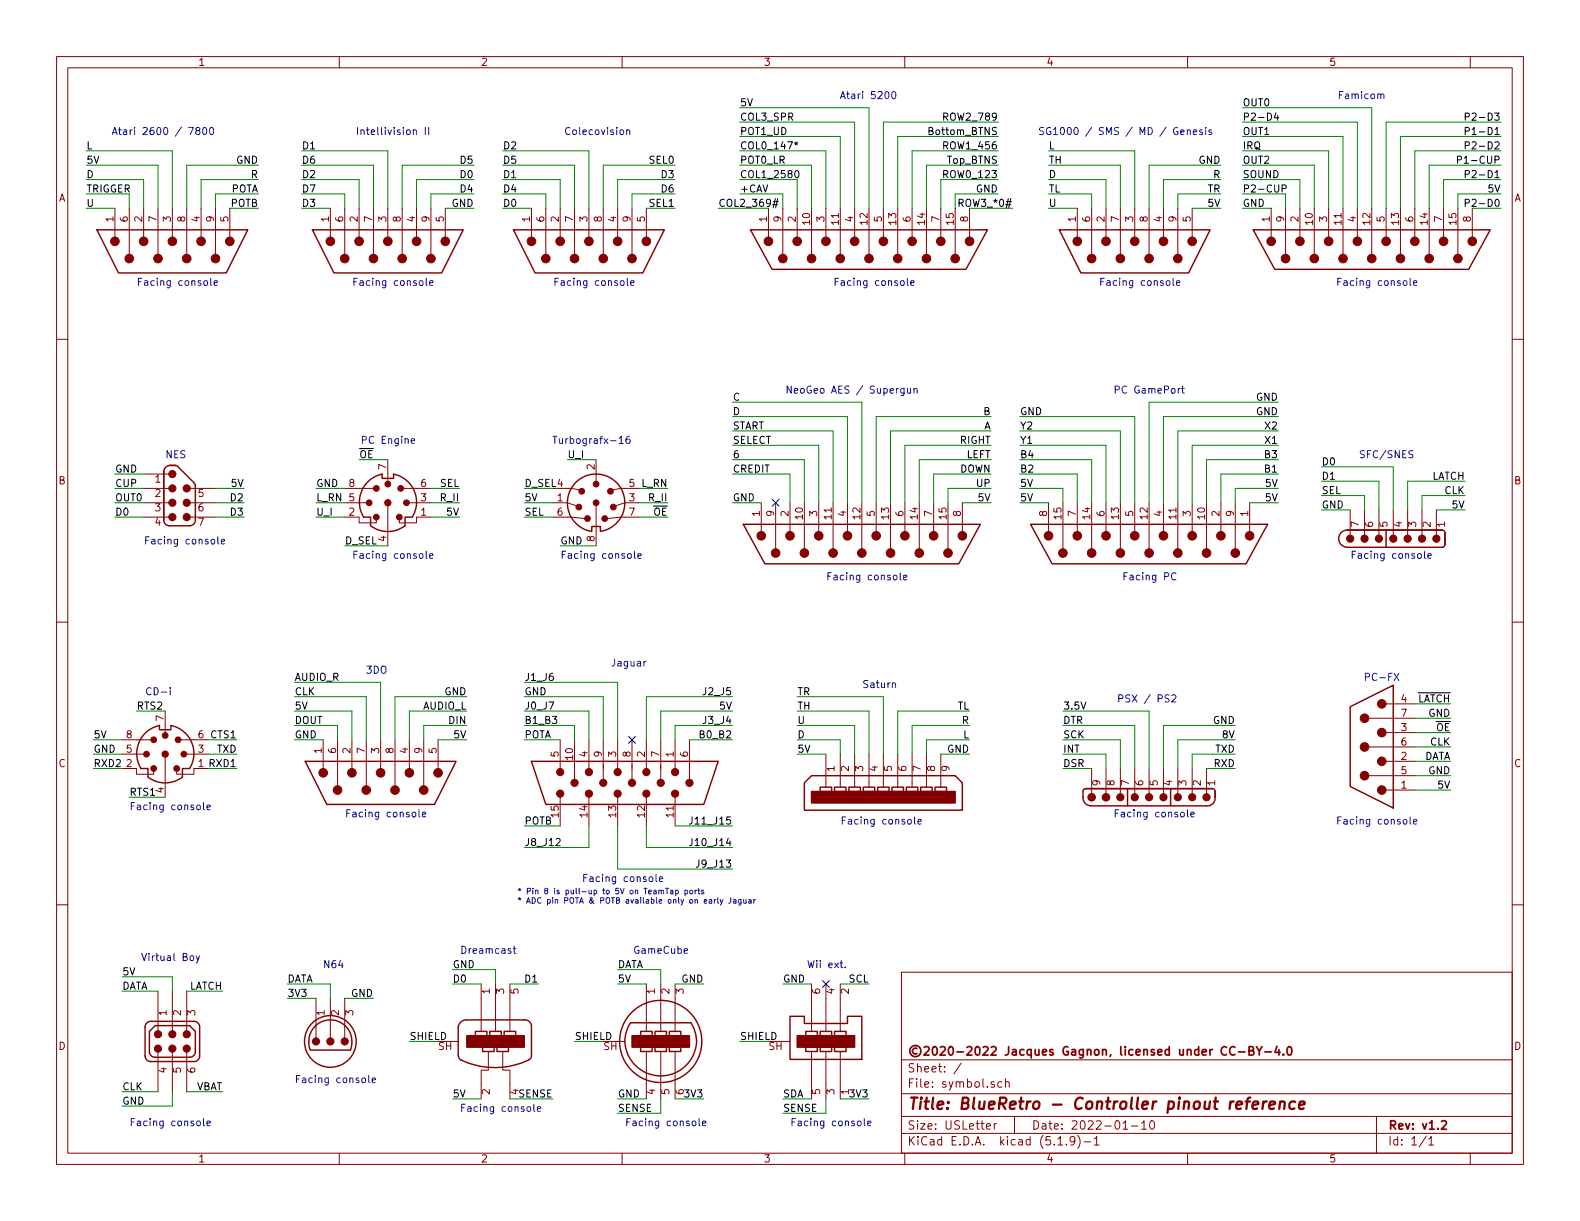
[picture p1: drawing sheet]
<svg xmlns="http://www.w3.org/2000/svg" width="279mm" height="216mm" viewBox="0 0 279 216" stroke-linecap="round" stroke-linejoin="round" font-family="sans-serif">
<defs><g id="words">
<text font-size="2.8" fill="#840000" x="160.4" y="196.2">Title: BlueRetro - Controller pinout reference</text>
<g font-size="2.1" fill="#840000">
<text x="160.4" y="189.6">Sheet: /</text>
<text x="160.4" y="186.6">©2020-2022 Jacques Gagnon, licensed under CC-BY-4.0</text>
<text x="160.4" y="192.3">File: symbol.sch</text>
<text x="160.4" y="202.5">KiCad E.D.A. kicad (5.1.9)-1</text>
<text x="160.4" y="199.7">Size: USLetter</text>
<text x="182.4" y="199.7">Date: 2022-01-10</text>
<text x="245.4" y="199.7">Rev: v1.2</text>
<text x="245.4" y="202.5">Id: 1/1</text>
</g>
<g font-size="1.8" fill="#840000">
<text x="35" y="11.6">1</text>
<text x="85" y="11.6">2</text>
<text x="135" y="11.6">3</text>
<text x="185" y="11.6">4</text>
<text x="235" y="11.6">5</text>
<text x="10.4" y="35.6">A</text>
<text x="267.8" y="35.6">A</text>
<text x="20.1" y="39.2" transform="rotate(-90 20.1 39.2)">1</text>
<text x="22.6" y="39.2" transform="rotate(-90 22.6 39.2)">6</text>
<text x="25.1" y="39.2" transform="rotate(-90 25.1 39.2)">2</text>
<text x="27.7" y="39.2" transform="rotate(-90 27.7 39.2)">7</text>
<text x="30.2" y="39.2" transform="rotate(-90 30.2 39.2)">3</text>
<text x="32.8" y="39.2" transform="rotate(-90 32.8 39.2)">8</text>
<text x="35.3" y="39.2" transform="rotate(-90 35.3 39.2)">4</text>
<text x="37.8" y="39.2" transform="rotate(-90 37.8 39.2)">9</text>
<text x="40.4" y="39.2" transform="rotate(-90 40.4 39.2)">5</text>
<text x="58.2" y="39.2" transform="rotate(-90 58.2 39.2)">1</text>
<text x="60.7" y="39.2" transform="rotate(-90 60.7 39.2)">6</text>
<text x="63.2" y="39.2" transform="rotate(-90 63.2 39.2)">2</text>
<text x="65.8" y="39.2" transform="rotate(-90 65.8 39.2)">7</text>
<text x="68.3" y="39.2" transform="rotate(-90 68.3 39.2)">3</text>
<text x="70.9" y="39.2" transform="rotate(-90 70.9 39.2)">8</text>
<text x="73.4" y="39.2" transform="rotate(-90 73.4 39.2)">4</text>
<text x="75.9" y="39.2" transform="rotate(-90 75.9 39.2)">9</text>
<text x="78.5" y="39.2" transform="rotate(-90 78.5 39.2)">5</text>
<text x="93.7" y="39.2" transform="rotate(-90 93.7 39.2)">1</text>
<text x="96.3" y="39.2" transform="rotate(-90 96.3 39.2)">6</text>
<text x="98.8" y="39.2" transform="rotate(-90 98.8 39.2)">2</text>
<text x="101.3" y="39.2" transform="rotate(-90 101.3 39.2)">7</text>
<text x="103.9" y="39.2" transform="rotate(-90 103.9 39.2)">3</text>
<text x="106.4" y="39.2" transform="rotate(-90 106.4 39.2)">8</text>
<text x="109" y="39.2" transform="rotate(-90 109 39.2)">4</text>
<text x="111.5" y="39.2" transform="rotate(-90 111.5 39.2)">9</text>
<text x="114" y="39.2" transform="rotate(-90 114 39.2)">5</text>
<text x="135.6" y="39.2" transform="rotate(-90 135.6 39.2)">1</text>
<text x="138.2" y="39.2" transform="rotate(-90 138.2 39.2)">9</text>
<text x="140.7" y="39.2" transform="rotate(-90 140.7 39.2)">2</text>
<text x="143.3" y="39.7" transform="rotate(-90 143.3 39.7)">10</text>
<text x="145.8" y="39.2" transform="rotate(-90 145.8 39.2)">3</text>
<text x="148.3" y="39.7" transform="rotate(-90 148.3 39.7)">11</text>
<text x="150.9" y="39.2" transform="rotate(-90 150.9 39.2)">4</text>
<text x="153.4" y="39.7" transform="rotate(-90 153.4 39.7)">12</text>
<text x="156" y="39.2" transform="rotate(-90 156 39.2)">5</text>
<text x="158.5" y="39.7" transform="rotate(-90 158.5 39.7)">13</text>
<text x="161" y="39.2" transform="rotate(-90 161 39.2)">6</text>
<text x="163.6" y="39.7" transform="rotate(-90 163.6 39.7)">14</text>
<text x="166.1" y="39.2" transform="rotate(-90 166.1 39.2)">7</text>
<text x="168.7" y="39.7" transform="rotate(-90 168.7 39.7)">15</text>
<text x="171.2" y="39.2" transform="rotate(-90 171.2 39.2)">8</text>
<text x="190.2" y="39.2" transform="rotate(-90 190.2 39.2)">1</text>
<text x="192.8" y="39.2" transform="rotate(-90 192.8 39.2)">6</text>
<text x="195.3" y="39.2" transform="rotate(-90 195.3 39.2)">2</text>
<text x="197.9" y="39.2" transform="rotate(-90 197.9 39.2)">7</text>
<text x="200.4" y="39.2" transform="rotate(-90 200.4 39.2)">3</text>
<text x="202.9" y="39.2" transform="rotate(-90 202.9 39.2)">8</text>
<text x="205.5" y="39.2" transform="rotate(-90 205.5 39.2)">4</text>
<text x="208" y="39.2" transform="rotate(-90 208 39.2)">9</text>
<text x="210.6" y="39.2" transform="rotate(-90 210.6 39.2)">5</text>
<text x="224.5" y="39.2" transform="rotate(-90 224.5 39.2)">1</text>
<text x="227.1" y="39.2" transform="rotate(-90 227.1 39.2)">9</text>
<text x="229.6" y="39.2" transform="rotate(-90 229.6 39.2)">2</text>
<text x="232.2" y="39.7" transform="rotate(-90 232.2 39.7)">10</text>
<text x="234.7" y="39.2" transform="rotate(-90 234.7 39.2)">3</text>
<text x="237.2" y="39.7" transform="rotate(-90 237.2 39.7)">11</text>
<text x="239.8" y="39.2" transform="rotate(-90 239.8 39.2)">4</text>
<text x="242.3" y="39.7" transform="rotate(-90 242.3 39.7)">12</text>
<text x="244.9" y="39.2" transform="rotate(-90 244.9 39.2)">5</text>
<text x="247.4" y="39.7" transform="rotate(-90 247.4 39.7)">13</text>
<text x="249.9" y="39.2" transform="rotate(-90 249.9 39.2)">6</text>
<text x="252.5" y="39.7" transform="rotate(-90 252.5 39.7)">14</text>
<text x="255" y="39.2" transform="rotate(-90 255 39.2)">7</text>
<text x="257.6" y="39.7" transform="rotate(-90 257.6 39.7)">15</text>
<text x="260.1" y="39.2" transform="rotate(-90 260.1 39.2)">8</text>
<text x="68.3" y="83" transform="rotate(-90 68.3 83)">7</text>
<text x="105.2" y="83" transform="rotate(-90 105.2 83)">2</text>
<text x="10.4" y="85.6">B</text>
<text x="27.5" y="85.3">1</text>
<text x="27.5" y="87.9">2</text>
<text x="35.1" y="87.9">5</text>
<text x="61.7" y="88.6">5</text>
<text x="61.7" y="86.1">8</text>
<text x="74.4" y="88.6">3</text>
<text x="74.4" y="86.1">6</text>
<text x="98.6" y="88.6">1</text>
<text x="111.3" y="88.6">3</text>
<text x="267.8" y="85.6">B</text>
<text x="27.5" y="90.4">3</text>
<text x="27.5" y="93">4</text>
<text x="35.1" y="90.4">6</text>
<text x="35.1" y="93">7</text>
<text x="61.7" y="91.2">2</text>
<text x="68.3" y="95.7" transform="rotate(-90 68.3 95.7)">4</text>
<text x="74.4" y="91.2">1</text>
<text x="98.6" y="91.2">6</text>
<text x="105.2" y="95.7" transform="rotate(-90 105.2 95.7)">8</text>
<text x="111.3" y="91.2">7</text>
<text x="134.4" y="91.3" transform="rotate(-90 134.4 91.3)">1</text>
<text x="136.9" y="91.3" transform="rotate(-90 136.9 91.3)">9</text>
<text x="139.4" y="91.3" transform="rotate(-90 139.4 91.3)">2</text>
<text x="142" y="91.8" transform="rotate(-90 142 91.8)">10</text>
<text x="144.5" y="91.3" transform="rotate(-90 144.5 91.3)">3</text>
<text x="147.1" y="91.8" transform="rotate(-90 147.1 91.8)">11</text>
<text x="149.6" y="91.3" transform="rotate(-90 149.6 91.3)">4</text>
<text x="152.1" y="91.8" transform="rotate(-90 152.1 91.8)">12</text>
<text x="154.7" y="91.3" transform="rotate(-90 154.7 91.3)">5</text>
<text x="157.2" y="91.8" transform="rotate(-90 157.2 91.8)">13</text>
<text x="159.8" y="91.3" transform="rotate(-90 159.8 91.3)">6</text>
<text x="162.3" y="91.8" transform="rotate(-90 162.3 91.8)">14</text>
<text x="164.8" y="91.3" transform="rotate(-90 164.8 91.3)">7</text>
<text x="167.4" y="91.8" transform="rotate(-90 167.4 91.8)">15</text>
<text x="169.9" y="91.3" transform="rotate(-90 169.9 91.3)">8</text>
<text x="185.2" y="91.3" transform="rotate(-90 185.2 91.3)">8</text>
<text x="187.7" y="91.8" transform="rotate(-90 187.7 91.8)">15</text>
<text x="190.2" y="91.3" transform="rotate(-90 190.2 91.3)">7</text>
<text x="192.8" y="91.8" transform="rotate(-90 192.8 91.8)">14</text>
<text x="195.3" y="91.3" transform="rotate(-90 195.3 91.3)">6</text>
<text x="197.9" y="91.8" transform="rotate(-90 197.9 91.8)">13</text>
<text x="200.4" y="91.3" transform="rotate(-90 200.4 91.3)">5</text>
<text x="202.9" y="91.8" transform="rotate(-90 202.9 91.8)">12</text>
<text x="205.5" y="91.3" transform="rotate(-90 205.5 91.3)">4</text>
<text x="208" y="91.8" transform="rotate(-90 208 91.8)">11</text>
<text x="210.6" y="91.3" transform="rotate(-90 210.6 91.3)">3</text>
<text x="213.1" y="91.8" transform="rotate(-90 213.1 91.8)">10</text>
<text x="215.6" y="91.3" transform="rotate(-90 215.6 91.3)">2</text>
<text x="218.2" y="91.3" transform="rotate(-90 218.2 91.3)">9</text>
<text x="220.7" y="91.3" transform="rotate(-90 220.7 91.3)">1</text>
<text x="240.3" y="93.2" transform="rotate(-90 240.3 93.2)">7</text>
<text x="242.8" y="93.2" transform="rotate(-90 242.8 93.2)">6</text>
<text x="245.4" y="93.2" transform="rotate(-90 245.4 93.2)">5</text>
<text x="247.9" y="93.2" transform="rotate(-90 247.9 93.2)">4</text>
<text x="250.4" y="93.2" transform="rotate(-90 250.4 93.2)">3</text>
<text x="253" y="93.2" transform="rotate(-90 253 93.2)">2</text>
<text x="255.5" y="93.2" transform="rotate(-90 255.5 93.2)">1</text>
<text x="247.8" y="124.2">4</text>
<text x="22.4" y="130.6">8</text>
<text x="29" y="127.5" transform="rotate(-90 29 127.5)">7</text>
<text x="35.1" y="130.6">6</text>
<text x="247.8" y="129.3">3</text>
<text x="247.8" y="131.8">6</text>
<text x="247.8" y="126.7">7</text>
<text x="10.4" y="135.6">C</text>
<text x="22.4" y="135.6">2</text>
<text x="22.4" y="133.1">5</text>
<text x="35.1" y="133.1">3</text>
<text x="56.9" y="133.2" transform="rotate(-90 56.9 133.2)">1</text>
<text x="59.4" y="133.2" transform="rotate(-90 59.4 133.2)">6</text>
<text x="62" y="133.2" transform="rotate(-90 62 133.2)">2</text>
<text x="64.5" y="133.2" transform="rotate(-90 64.5 133.2)">7</text>
<text x="67.1" y="133.2" transform="rotate(-90 67.1 133.2)">3</text>
<text x="69.6" y="133.2" transform="rotate(-90 69.6 133.2)">8</text>
<text x="72.1" y="133.2" transform="rotate(-90 72.1 133.2)">4</text>
<text x="74.7" y="133.2" transform="rotate(-90 74.7 133.2)">9</text>
<text x="77.2" y="133.2" transform="rotate(-90 77.2 133.2)">5</text>
<text x="98.8" y="133.8" transform="rotate(-90 98.8 133.8)">5</text>
<text x="101.3" y="134.3" transform="rotate(-90 101.3 134.3)">10</text>
<text x="103.9" y="133.8" transform="rotate(-90 103.9 133.8)">4</text>
<text x="106.4" y="133.8" transform="rotate(-90 106.4 133.8)">9</text>
<text x="109" y="133.8" transform="rotate(-90 109 133.8)">3</text>
<text x="111.5" y="133.8" transform="rotate(-90 111.5 133.8)">8</text>
<text x="114" y="133.8" transform="rotate(-90 114 133.8)">2</text>
<text x="116.6" y="133.8" transform="rotate(-90 116.6 133.8)">7</text>
<text x="119.1" y="133.8" transform="rotate(-90 119.1 133.8)">1</text>
<text x="121.7" y="133.8" transform="rotate(-90 121.7 133.8)">6</text>
<text x="147.6" y="136.4" transform="rotate(-90 147.6 136.4)">1</text>
<text x="150.1" y="136.4" transform="rotate(-90 150.1 136.4)">2</text>
<text x="152.7" y="136.4" transform="rotate(-90 152.7 136.4)">3</text>
<text x="155.2" y="136.4" transform="rotate(-90 155.2 136.4)">4</text>
<text x="157.7" y="136.4" transform="rotate(-90 157.7 136.4)">5</text>
<text x="160.3" y="136.4" transform="rotate(-90 160.3 136.4)">6</text>
<text x="162.8" y="136.4" transform="rotate(-90 162.8 136.4)">7</text>
<text x="165.4" y="136.4" transform="rotate(-90 165.4 136.4)">8</text>
<text x="167.9" y="136.4" transform="rotate(-90 167.9 136.4)">9</text>
<text x="247.8" y="134.4">2</text>
<text x="247.8" y="136.9">5</text>
<text x="267.8" y="135.6">C</text>
<text x="29" y="140.2" transform="rotate(-90 29 140.2)">4</text>
<text x="194.6" y="138.9" transform="rotate(-90 194.6 138.9)">9</text>
<text x="197.1" y="138.9" transform="rotate(-90 197.1 138.9)">8</text>
<text x="199.6" y="138.9" transform="rotate(-90 199.6 138.9)">7</text>
<text x="202.2" y="138.9" transform="rotate(-90 202.2 138.9)">6</text>
<text x="204.7" y="138.9" transform="rotate(-90 204.7 138.9)">5</text>
<text x="207.3" y="138.9" transform="rotate(-90 207.3 138.9)">4</text>
<text x="209.8" y="138.9" transform="rotate(-90 209.8 138.9)">3</text>
<text x="212.3" y="138.9" transform="rotate(-90 212.3 138.9)">2</text>
<text x="214.9" y="138.9" transform="rotate(-90 214.9 138.9)">1</text>
<text x="247.8" y="139.4">1</text>
<text x="98.8" y="144.5" transform="rotate(-90 98.8 144.5)">15</text>
<text x="103.9" y="144.5" transform="rotate(-90 103.9 144.5)">14</text>
<text x="109" y="144.5" transform="rotate(-90 109 144.5)">13</text>
<text x="114" y="144.5" transform="rotate(-90 114 144.5)">12</text>
<text x="119.1" y="144.5" transform="rotate(-90 119.1 144.5)">11</text>
<text x="29.5" y="179.6" transform="rotate(-90 29.5 179.6)">1</text>
<text x="32" y="179.6" transform="rotate(-90 32 179.6)">2</text>
<text x="34.5" y="179.6" transform="rotate(-90 34.5 179.6)">3</text>
<text x="57.4" y="179.6" transform="rotate(-90 57.4 179.6)">1</text>
<text x="59.9" y="179.6" transform="rotate(-90 59.9 179.6)">2</text>
<text x="62.5" y="179.6" transform="rotate(-90 62.5 179.6)">3</text>
<text x="86.6" y="175.7" transform="rotate(-90 86.6 175.7)">1</text>
<text x="89.2" y="175.7" transform="rotate(-90 89.2 175.7)">3</text>
<text x="91.7" y="175.7" transform="rotate(-90 91.7 175.7)">5</text>
<text x="115.8" y="175.7" transform="rotate(-90 115.8 175.7)">1</text>
<text x="118.4" y="175.7" transform="rotate(-90 118.4 175.7)">2</text>
<text x="120.9" y="175.7" transform="rotate(-90 120.9 175.7)">3</text>
<text x="145" y="175.7" transform="rotate(-90 145 175.7)">6</text>
<text x="147.6" y="175.7" transform="rotate(-90 147.6 175.7)">4</text>
<text x="150.1" y="175.7" transform="rotate(-90 150.1 175.7)">2</text>
<text x="10.4" y="185.6">D</text>
<text x="77.5" y="185.7">SH</text>
<text x="106.7" y="185.7">SH</text>
<text x="135.9" y="185.7">SH</text>
<text x="267.8" y="185.6">D</text>
<text x="29.5" y="189.7" transform="rotate(-90 29.5 189.7)">4</text>
<text x="32" y="189.7" transform="rotate(-90 32 189.7)">5</text>
<text x="34.5" y="189.7" transform="rotate(-90 34.5 189.7)">6</text>
<text x="86.6" y="193.5" transform="rotate(-90 86.6 193.5)">2</text>
<text x="91.7" y="193.5" transform="rotate(-90 91.7 193.5)">4</text>
<text x="115.8" y="193.5" transform="rotate(-90 115.8 193.5)">4</text>
<text x="118.4" y="193.5" transform="rotate(-90 118.4 193.5)">5</text>
<text x="120.9" y="193.5" transform="rotate(-90 120.9 193.5)">6</text>
<text x="145" y="193.5" transform="rotate(-90 145 193.5)">5</text>
<text x="147.6" y="193.5" transform="rotate(-90 147.6 193.5)">3</text>
<text x="150.1" y="193.5" transform="rotate(-90 150.1 193.5)">1</text>
<text x="35" y="205.5">1</text>
<text x="85" y="205.5">2</text>
<text x="135" y="205.5">3</text>
<text x="185" y="205.5">4</text>
<text x="235" y="205.5">5</text>
</g>
<g font-size="1.8" fill="#0000c2">
<text x="150.3" y="17.5">Atari 5200</text>
<text x="237.3" y="17.5">Famicom</text>
<text x="24.2" y="23.9">Atari 2600 / 7800</text>
<text x="65" y="23.9">Intellivision II</text>
<text x="100.8" y="23.9">Colecovision</text>
<text x="190.2" y="23.9">SG1000 / SMS / MD / Genesis</text>
<text x="24.1" y="50.5">Facing console</text>
<text x="62.2" y="50.5">Facing console</text>
<text x="97.8" y="50.5">Facing console</text>
<text x="147.3" y="50.5">Facing console</text>
<text x="194.3" y="50.5">Facing console</text>
<text x="236.2" y="50.5">Facing console</text>
<text x="141.9" y="69.6">NeoGeo AES / Supergun</text>
<text x="196.8" y="69.6">PC GamePort</text>
<text x="29.4" y="81">NES</text>
<text x="64.8" y="78.5">PC Engine</text>
<text x="99.9" y="78.5">Turbografx-16</text>
<text x="241.4" y="81">SFC/SNES</text>
<text x="25.4" y="96.3">Facing console</text>
<text x="62.2" y="98.8">Facing console</text>
<text x="99.1" y="98.8">Facing console</text>
<text x="238.8" y="98.8">Facing console</text>
<text x="146" y="102.6">Facing console</text>
<text x="199.6" y="102.6">Facing PC</text>
<text x="64.9" y="119.1">3DO</text>
<text x="107.9" y="117.9">Jaguar</text>
<text x="26.8" y="122.9">CD-i</text>
<text x="153.1" y="121.7">Saturn</text>
<text x="199.9" y="124.2">PSX / PS2</text>
<text x="242.3" y="120.4">PC-FX</text>
<text x="22.9" y="143.3">Facing console</text>
<text x="61" y="144.5">Facing console</text>
<text x="148.6" y="145.8">Facing console</text>
<text x="196.8" y="144.5">Facing console</text>
<text x="236.2" y="145.8">Facing console</text>
<text x="102.9" y="156">Facing console</text>
<text x="26.2" y="169.9">Virtual Boy</text>
<text x="57.7" y="171.2">N64</text>
<text x="82.4" y="168.7">Dreamcast</text>
<text x="112.6" y="168.7">GameCube</text>
<text x="143.7" y="171.2">Wii ext.</text>
<text x="52.1" y="191.5">Facing console</text>
<text x="81.3" y="196.6">Facing console</text>
<text x="22.9" y="199.1">Facing console</text>
<text x="110.5" y="199.1">Facing console</text>
<text x="139.7" y="199.1">Facing console</text>
</g>
<g font-size="1.8">
<text x="130.8" y="21.3">COL3_SPR</text>
<text x="130.8" y="23.9">POT1_UD</text>
<text x="130.8" y="18.8">5V</text>
<text x="164.5" y="23.9">Bottom_BTNS</text>
<text x="167.3" y="21.3">ROW2_789</text>
<text x="219.7" y="21.3">P2-D4</text>
<text x="219.7" y="18.8">OUT0</text>
<text x="219.7" y="23.9">OUT1</text>
<text x="260.4" y="21.3">P2-D3</text>
<text x="260.4" y="23.9">P1-D1</text>
<text x="15.2" y="26.4">L</text>
<text x="15.2" y="29">5V</text>
<text x="41.8" y="29">GND</text>
<text x="53.3" y="26.4">D1</text>
<text x="53.3" y="29">D6</text>
<text x="81.6" y="29">D5</text>
<text x="88.9" y="26.4">D2</text>
<text x="88.9" y="29">D5</text>
<text x="115" y="29">SEL0</text>
<text x="130.8" y="29">POT0_LR</text>
<text x="130.8" y="26.4">COL0_147*</text>
<text x="167.3" y="26.4">ROW1_456</text>
<text x="167.5" y="29">Top_BTNS</text>
<text x="185.4" y="29">TH</text>
<text x="185.4" y="26.4">L</text>
<text x="212" y="29">GND</text>
<text x="219.7" y="26.4">IRQ</text>
<text x="219.7" y="29">OUT2</text>
<text x="259" y="29">P1-CUP</text>
<text x="260.4" y="26.4">P2-D2</text>
<text x="15.2" y="31.5">D</text>
<text x="15.2" y="34">TRIGGER</text>
<text x="40.8" y="34">POTA</text>
<text x="44.4" y="31.5">R</text>
<text x="53.3" y="31.5">D2</text>
<text x="53.3" y="34">D7</text>
<text x="81.6" y="31.5">D0</text>
<text x="81.6" y="34">D4</text>
<text x="88.9" y="31.5">D1</text>
<text x="88.9" y="34">D4</text>
<text x="117.1" y="34">D6</text>
<text x="117.1" y="31.5">D3</text>
<text x="130.8" y="31.5">COL1_2580</text>
<text x="130.8" y="34">+CAV</text>
<text x="167.3" y="31.5">ROW0_123</text>
<text x="172.6" y="34">GND</text>
<text x="185.4" y="34">TL</text>
<text x="185.4" y="31.5">D</text>
<text x="213.5" y="34">TR</text>
<text x="214.6" y="31.5">R</text>
<text x="219.7" y="31.5">SOUND</text>
<text x="219.7" y="34">P2-CUP</text>
<text x="260.4" y="31.5">P2-D1</text>
<text x="263.3" y="34">5V</text>
<text x="15.2" y="36.6">U</text>
<text x="40.8" y="36.6">POTB</text>
<text x="53.3" y="36.6">D3</text>
<text x="79.9" y="36.6">GND</text>
<text x="88.9" y="36.6">D0</text>
<text x="115" y="36.6">SEL1</text>
<text x="127" y="36.6">COL2_369#</text>
<text x="170.1" y="36.6">ROW3_*0#</text>
<text x="185.4" y="36.6">U</text>
<text x="213.7" y="36.6">5V</text>
<text x="219.7" y="36.6">GND</text>
<text x="260.4" y="36.6">P2-D0</text>
<text x="129.5" y="70.9">C</text>
<text x="222.1" y="70.9">GND</text>
<text x="129.5" y="75.9">START</text>
<text x="129.5" y="73.4">D</text>
<text x="174" y="75.9">A</text>
<text x="174" y="73.4">B</text>
<text x="180.3" y="73.4">GND</text>
<text x="180.3" y="75.9">Y2</text>
<text x="222.1" y="73.4">GND</text>
<text x="223.9" y="75.9">X2</text>
<text x="20.3" y="83.6">GND</text>
<text x="63.5" y="81">OE</text>
<text x="100.3" y="81">U_I</text>
<text x="129.5" y="81">6</text>
<text x="129.5" y="83.6">CREDIT</text>
<text x="129.5" y="78.5">SELECT</text>
<text x="169.7" y="83.6">DOWN</text>
<text x="169.7" y="78.5">RIGHT</text>
<text x="170.8" y="81">LEFT</text>
<text x="180.3" y="78.5">Y1</text>
<text x="180.3" y="83.6">B2</text>
<text x="180.3" y="81">B4</text>
<text x="223.8" y="81">B3</text>
<text x="223.8" y="83.6">B1</text>
<text x="223.9" y="78.5">X1</text>
<text x="233.7" y="82.3">D0</text>
<text x="20.3" y="86.1">CUP</text>
<text x="20.3" y="88.6">OUT0</text>
<text x="40.9" y="88.6">D2</text>
<text x="41" y="86.1">5V</text>
<text x="55.9" y="86.1">GND</text>
<text x="55.9" y="88.6">L_RN</text>
<text x="77.9" y="86.1">SEL</text>
<text x="78" y="88.6">R_II</text>
<text x="92.7" y="88.6">5V</text>
<text x="92.7" y="86.1">D_SEL4</text>
<text x="111.3" y="86.1">5 L_RN</text>
<text x="114.9" y="88.6">R_II</text>
<text x="129.5" y="88.6">GND</text>
<text x="172.8" y="86.1">UP</text>
<text x="173.1" y="88.6">5V</text>
<text x="180.3" y="88.6">5V</text>
<text x="180.3" y="86.1">5V</text>
<text x="223.9" y="88.6">5V</text>
<text x="223.9" y="86.1">5V</text>
<text x="233.7" y="89.9">GND</text>
<text x="233.7" y="87.4">SEL</text>
<text x="233.7" y="84.8">D1</text>
<text x="253.1" y="84.8">LATCH</text>
<text x="255.4" y="87.4">CLK</text>
<text x="256.9" y="89.9">5V</text>
<text x="20.3" y="91.2">D0</text>
<text x="40.9" y="91.2">D3</text>
<text x="55.9" y="91.2">U_I</text>
<text x="79.1" y="91.2">5V</text>
<text x="92.7" y="91.2">SEL</text>
<text x="115.5" y="91.2">OE</text>
<text x="61" y="96.3">D_SEL</text>
<text x="99.1" y="96.3">GND</text>
<text x="24.1" y="125.5">RTS2</text>
<text x="52.1" y="125.5">5V</text>
<text x="52.1" y="120.4">AUDIO_R</text>
<text x="52.1" y="122.9">CLK</text>
<text x="74.8" y="125.5">AUDIO_L</text>
<text x="78.6" y="122.9">GND</text>
<text x="92.7" y="125.5">J0_J7</text>
<text x="92.7" y="120.4">J1_J6</text>
<text x="92.7" y="122.9">GND</text>
<text x="124.6" y="122.9">J2_J5</text>
<text x="127.4" y="125.5">5V</text>
<text x="141" y="125.5">TH</text>
<text x="141" y="122.9">TR</text>
<text x="169.3" y="125.5">TL</text>
<text x="188" y="125.5">3.5V</text>
<text x="250.5" y="124.2">LATCH</text>
<text x="16.5" y="130.6">5V</text>
<text x="37.4" y="130.6">CTS1</text>
<text x="52.1" y="130.6">GND</text>
<text x="52.1" y="128">DOUT</text>
<text x="79.5" y="128">DIN</text>
<text x="80.4" y="130.6">5V</text>
<text x="92.7" y="130.6">POTA</text>
<text x="92.7" y="128">B1_B3</text>
<text x="124" y="130.6">B0_B2</text>
<text x="124.6" y="128">J3_J4</text>
<text x="141" y="128">U</text>
<text x="141" y="130.6">D</text>
<text x="170.2" y="128">R</text>
<text x="170.4" y="130.6">L</text>
<text x="188" y="128">DTR</text>
<text x="188" y="130.6">SCK</text>
<text x="214.5" y="128">GND</text>
<text x="216.3" y="130.6">8V</text>
<text x="252.6" y="126.7">GND</text>
<text x="252.9" y="131.8">CLK</text>
<text x="254" y="129.3">OE</text>
<text x="16.5" y="135.6">RXD2</text>
<text x="16.5" y="133.1">GND</text>
<text x="35.1" y="135.6">1 RXD1</text>
<text x="38.4" y="133.1">TXD</text>
<text x="141" y="133.1">5V</text>
<text x="167.5" y="133.1">GND</text>
<text x="188" y="133.1">INT</text>
<text x="188" y="135.6">DSR</text>
<text x="214.7" y="135.6">RXD</text>
<text x="214.9" y="133.1">TXD</text>
<text x="251.6" y="134.4">DATA</text>
<text x="252.6" y="136.9">GND</text>
<text x="22.9" y="140.7">RTS1</text>
<text x="254.4" y="139.4">5V</text>
<text x="92.7" y="145.8">POTB</text>
<text x="92.7" y="149.6">J8_J12</text>
<text x="122.7" y="145.8">J11_J15</text>
<text x="122.7" y="149.6">J10_J14</text>
<text x="123.6" y="153.4">J9_J13</text>
<text x="21.6" y="172.5">5V</text>
<text x="50.8" y="173.7">DATA</text>
<text x="80" y="171.2">GND</text>
<text x="80" y="173.7">D0</text>
<text x="93" y="173.7">D1</text>
<text x="109.2" y="173.7">5V</text>
<text x="109.2" y="171.2">DATA</text>
<text x="120.5" y="173.7">GND</text>
<text x="138.4" y="173.7">GND</text>
<text x="150.1" y="173.7">SCL</text>
<text x="21.6" y="175">DATA</text>
<text x="33.4" y="175">LATCH</text>
<text x="50.8" y="176.3">3V3</text>
<text x="62.1" y="176.3">GND</text>
<text x="72.4" y="183.9">SHIELD</text>
<text x="101.6" y="183.9">SHIELD</text>
<text x="130.8" y="183.9">SHIELD</text>
<text x="21.6" y="195.3">GND</text>
<text x="21.6" y="192.8">CLK</text>
<text x="34.5" y="192.8">VBAT</text>
<text x="80" y="194.1">5V</text>
<text x="91.8" y="194.1">SENSE</text>
<text x="109.2" y="196.6">SENSE</text>
<text x="109.2" y="194.1">GND</text>
<text x="121.3" y="194.1">3V3</text>
<text x="138.4" y="194.1">SDA</text>
<text x="138.4" y="196.6">SENSE</text>
<text x="150.5" y="194.1">3V3</text>
</g>
<g font-size="1.4" fill="#0000c2">
<text x="91.4" y="158.1">* Pin 8 is pull-up to 5V on TeamTap ports</text>
<text x="91.4" y="159.8">* ADC pin POTA &amp; POTB available only on early Jaguar</text>
</g>
</g></defs>
<g fill="none" stroke="#840000" stroke-width=".18">
<path d="M10 10h259.4v195.9h-259.4zM12 12h255.4v191.9h-255.4zM60 10v2M110 10v2M160 10v2M210 10v2M260 10v2M20.3 36.8v5.1M22.9 36.8v8.2M25.4 36.8v5.1M27.9 36.8v8.2M30.5 36.8v5.1"/>
<path d="M33 36.8v8.2M35.6 36.8v5.1M38.1 36.8v8.2M40.6 36.8v5.1M58.4 36.8v5.1M61 36.8v8.2M63.5 36.8v5.1M66 36.8v8.2M68.6 36.8v5.1M71.1 36.8v8.2M73.7 36.8v5.1M76.2 36.8v8.2"/>
<path d="M78.7 36.8v5.1M94 36.8v5.1M96.5 36.8v8.2M99.1 36.8v5.1M101.6 36.8v8.2M104.1 36.8v5.1M106.7 36.8v8.2M109.2 36.8v5.1M111.8 36.8v8.2M114.3 36.8v5.1M135.9 36.8v5.1M138.4 36.8v8.2"/>
<path d="M141 36.8v5.1M143.5 36.8v8.2M146 36.8v5.1M148.6 36.8v8.2M151.1 36.8v5.1M153.7 36.8v8.2M156.2 36.8v5.1M158.7 36.8v8.2M161.3 36.8v5.1M163.8 36.8v8.2M166.4 36.8v5.1M168.9 36.8v8.2"/>
<path d="M171.4 36.8v5.1M190.5 36.8v5.1M193 36.8v8.2M195.6 36.8v5.1M198.1 36.8v8.2M200.7 36.8v5.1M203.2 36.8v8.2M205.7 36.8v5.1M208.3 36.8v8.2M210.8 36.8v5.1M224.8 36.8v5.1M227.3 36.8v8.2"/>
<path d="M229.9 36.8v5.1M232.4 36.8v8.2M234.9 36.8v5.1M237.5 36.8v8.2M240 36.8v5.1M242.6 36.8v8.2M245.1 36.8v5.1M247.6 36.8v8.2M250.2 36.8v5.1M252.7 36.8v8.2M255.3 36.8v5.1M257.8 36.8v8.2"/>
<path d="M260.3 36.8v5.1M10 60h2M267.4 60h2M25.4 88.9h5.1M25.4 86.4h5.1M25.4 91.4h5.1M25.4 83.8h5.1M33 88.9h5.1M33 86.4h5.1M33 91.4h5.1M61 91.4h2.5v1.1h3v-.6M61 88.9h3.8"/>
<path d="M61 86.4h5M68.6 81.3v3.8M68.6 89.4v7.1M71.4 86.4h4.8M72.4 88.9h3.8M76.2 91.4h-2.5v1.1h-3.1v-.6M97.8 91.4h3.3l2.3 .3M97.8 86.4h3.3l1.3 .2M97.8 88.9h2.5l1.6 .5M105.4 81.3v3.8M105.4 89.4v7.1M113 91.4h-3.3l-2.3 .3"/>
<path d="M113 86.4h-3.3l-1.2 .2M113 88.9h-2.5l-1.5 .5M134.6 88.9v5.1M137.2 88.9v8.1M139.7 88.9v5.1M142.2 88.9v8.1M144.8 88.9v5.1M147.3 88.9v8.1M149.9 88.9v5.1M152.4 88.9v8.1M154.9 88.9v5.1M157.5 88.9v8.1"/>
<path d="M160 88.9v5.1M162.6 88.9v8.1M165.1 88.9v5.1M167.6 88.9v8.1M170.2 88.9v5.1M185.4 88.9v5.1M188 88.9v8.1M190.5 88.9v5.1M193 88.9v8.1M195.6 88.9v5.1M198.1 88.9v8.1M200.7 88.9v5.1"/>
<path d="M203.2 88.9v8.1M205.7 88.9v5.1M208.3 88.9v8.1M210.8 88.9v5.1M213.4 88.9v8.1M215.9 88.9v5.1M218.4 88.9v8.1M221 88.9v5.1M238.8 90.2v5.1M241.3 90.2v5.1M243.8 90.2v5.1M246.4 90.2v5.1"/>
<path d="M248.9 90.2v5.1M251.5 90.2v5.1M254 90.2v5.1M10 110h2M267.4 110h2M21.6 135.9h2.5v1h3.1v-.5M21.6 133.4h3.8M21.6 130.8h5.1M29.2 125.7v3.8M29.2 133.9v7.1M32 130.8h4.8M33 133.4h3.8"/>
<path d="M36.8 135.9h-2.5v1h-3.1v-.5M57.1 130.8v5.1M59.7 130.8v8.1M62.2 130.8v5.1M64.8 130.8v8.1M67.3 130.8v5.1M69.8 130.8v8.1M72.4 130.8v5.1M74.9 130.8v8.1M77.5 130.8v5.1M99.1 130.8v5.1M101.6 130.8v7"/>
<path d="M104.1 130.8v5.1M106.7 130.8v7M109.2 130.8v5.1M111.8 130.8v7M114.3 130.8v5.1M116.8 130.8v7M119.4 130.8v5.1M121.9 130.8v7M146 133.4v5.8M148.6 133.4v5.8M151.1 133.4v5.8M153.7 133.4v5.8"/>
<path d="M156.2 133.4v5.8M158.7 133.4v5.8M161.3 133.4v5.8M163.8 133.4v5.8M166.4 133.4v5.8M193 135.9v5.1M195.6 135.9v5.1M198.1 135.9v5.1M200.7 135.9v5.1M203.2 135.9v5.1M205.7 135.9v5.1M208.3 135.9v5.1"/>
<path d="M210.8 135.9v5.1M213.4 135.9v5.1M242.1 137.2h8.1M242.1 132.1h8.1M242.1 127h8.1M245.1 139.7h5.1M245.1 134.6h5.1M245.1 129.5h5.1M245.1 124.5h5.1M10 160h2M99.1 141v5.1M104.1 141v5.1"/>
<path d="M109.2 141v5.1M114.3 141v5.1M119.4 141v5.1M267.4 160h2M27.9 175.3v7.6M30.5 175.3v7.6M33 175.3v7.6M55.9 176.5v7.7M58.4 176.5v7.7M61 176.5v7.7M85.1 174v8.4M87.6 174v8.4"/>
<path d="M90.2 174v8.4M114.3 174v8.4M116.8 174v8.4M119.4 174v8.4M143.5 174v8.4M146 174v8.4M148.6 174v8.4M159.4 171.9h108v32h-108zM27.9 185.4v7.6M30.5 185.4v7.6M33 185.4v7.6M80 184.2h1"/>
<path d="M86.4 185.9v3.3h-1.3v5.1M88.9 185.9v3.3h1.3v5.1M109.2 184.2h1.3M114.3 185.9v8.4M116.8 185.9v8.4M119.4 185.9v8.4M138.4 184.2h1.3M143.5 185.9v8.4M146 185.9v8.4M148.6 185.9v8.4M159.4 197.4h108M159.4 193.4h108"/>
<path d="M159.4 187.4h108M170 188l-1.3 1.9M174.4 199.2l.8-.2-.1-.2-.4-.1-.3 .2 .1 .7h.6M175.8 198.7v1M176.2 198.7l-.3 .1-.1 .2M177.2 191.3h-.5l-.2 .2 .1 .7h.6M177.8 191.4l.1-.1a.37 .37 0 0 1 .6 .2v.8M177.8 190.8v1.5M179.4 197.4v3M198.6 199.7h.8M200.1 199.1h1.1M201.9 198.6l.4-.4v1.5"/>
<path d="M201.9 199.7h.8M203.5 198.2h.2a.8 .8 0 0 1 .5 .7 .8 .8 0 0 1-.5 .8 1 1 0 0 1-.2-1.5zM243.4 197.4v6.5M60 203.9v2M110 203.9v2M159.4 200.4h108M160 203.9v2M187.1 202.5h.8M188.6 202.3v.2M190.1 201.6l-.1 .2a.48 .48 0 0 1-.6 0l-.2-.2 .2-.6a.48 .48 0 0 1 .6 .1 1.27 1.27 0 0 1-.2 1.3l-.4 .1M190.6 200.8a1.71 1.71 0 0 1 0 2.2M191.7 201.9h1.2"/>
<path d="M193.5 201.4l.4-.4v1.5M193.5 202.5h.9M210 203.9v2M252.2 200.9l-1.2 1.9M252.7 201.4l.4-.4v1.5M252.7 202.5h.8M260 203.9v2"/>
</g>
<path d="M216.9 185.2a.7 .7 0 0 0-.9 .2 .7 .7 0 0 0 .1 1 .55 .55 0 0 0 .8 0M218.4 185.2a.7 .7 0 0 0-.9 .2 .7 .7 0 0 0 .1 1 .55 .55 0 0 0 .8 0M219 186h1.2M220.9 185.8l.6-.1 .2-.2-.2-.4h-.6v1.5h.6l.2-.3a.41 .41 0 0 0-.3-.5M222.2 185.1l.5 .8 .5-.8M222.7 185.9v.7M223.7 186h1.1M225.8 185l-.3 1.1h.9M226.2 185.6v1M226.9 186.4v.2M227.7 185.2l.4-.1a.94 .94 0 0 1 0 1.5 .79 .79 0 0 1-.4-1.4zM254.9 198.3l.2-.1h.4l.3 .4-.9 1.1h.9" fill="none" stroke="#840000" stroke-width=".3"/>
<path d="M220.3 194.8h.7M221.1 194.1l-.4 .1-.1 .2-.2 1.7M221.5 195.4l1-.2v-.4h-.6l-.3 .2-.1 1 .2 .1 .6-.1M223.4 194.8l-.2 1.3M224 194.8a.55 .55 0 0 0-.6 .3M224.5 195.4l1-.2-.1-.4h-.6l-.3 .2v1l.2 .1 .6-.1M226.4 194.9a.5 .5 0 0 1 .8 .1l-.1 1.1M226.4 194.8l-.2 1.3M229 194.8a.68 .68 0 0 0-1 .3v.8l.3 .2 .6-.1M229.7 195.4l1-.2v-.4h-.8l-.2 1 .2 .3 .6-.1" fill="none" stroke="#840000" stroke-width=".41"/>
<g fill="#ffffc2" stroke="#ffffc2" stroke-width=".18">
<path d="M238.3 93.7h16.7z"/>
<path d="M255.5 94.2v2.1z"/>
<path d="M29 83.3v8.6z"/>
<path d="M30 82.3h1z"/>
<path d="M192 139.4h22.4z"/>
<path d="M214.9 140v1z"/>
</g>
<g fill="none" stroke="#840000" stroke-width=".25">
<path d="M17.1 40.6h26.7l-3.8 7.7h-19zM55.2 40.6h26.7l-3.8 7.7h-19zM90.8 40.6h26.7l-3.8 7.7h-19.1zM132.7 40.6h41.9l-3.8 7h-34.3zM187.3 40.6h26.7l-3.8 7.7h-19.1zM221.6 40.6h41.9l-3.8 7h-34.3zM29.3 82.6l.7-.3 1.3 .1 3.2 3.2v6.3a1.04 1.04 0 0 1-1 1.1h-3.5a1.04 1.04 0 0 1-1-1.1v-8.6zM69.6 83.8v.8h-2v-.8a5.1 5.1 0 0 0-3.3 7.6h1.2v1.6a5.1 5.1 0 0 0 6.1 0v-1.6h1.3a5 5 0 0 0-3.3-7.6M104.6 94a5.1 5.1 0 0 1-3.5-7.8 5.1 5.1 0 0 1 8.6 0 5.1 5.1 0 0 1-3.5 7.8M104.6 93.9v-.8h1.6v.8M131.4 92.7h42l-3.9 7h-34.2zM182.2 92.7h42l-3.9 7h-34.2z"/>
<path d="M237.2 94.2l.9-.5h17l.2 .2 .2 .3v2.1l-.1 .3-.3 .2h-16.8a1.53 1.53 0 0 1-1.4-1 1.53 1.53 0 0 1 .3-1.6zM245.1 93.8v3M30.2 128.3a5 5 0 0 1 3.3 7.6h-1.2v1.5a5 5 0 0 1-6.1 0v-1.5h-1.3M30.2 128.3v.7h-2v-.7a5.1 5.1 0 0 0-3.3 7.6M54 134.6h26.6l-3.8 7.6h-19zM94 134.6h33l-2.5 7.6h-28zM142.2 138.4l1.3-1.2h25.4l1.3 1.2v4.9h-28zM145 139.2h2.1v.8h-2.1zM147.6 139.2h2v.8h-2zM150.1 139.2h2v.8h-2zM152.7 139.2h2v.8h-2zM155.2 139.2h2v.8h-2z"/>
<path d="M157.7 139.2h2.1v.8h-2.1zM160.3 139.2h2v.8h-2zM162.8 139.2h2v.8h-2zM165.4 139.2h2v.8h-2zM199.4 139.4v3.1M207 139.5v3M238.8 125l7.6-3.8v21.7l-7.6-3.8zM214.8 141a1.34 1.34 0 0 1-1.4 1.5h-20.4a1.4 1.4 0 0 1-1.5-1.5v-1.2l.4-.4h22.6l.4 .4v1.2M139.7 179.7h2.5v1.3h7.7v-1.3h2.5v7.6h-12.7zM26 180.8l.6-.2h7.7a1.04 1.04 0 0 1 1 1v5.1a1.04 1.04 0 0 1-1 1h-7.6a1.04 1.04 0 0 1-1-1v-5.2zM26.4 182.4l1-1h6.1l1 1v3.5a1.04 1.04 0 0 1-1 1h-6.1a1.04 1.04 0 0 1-1-1zM55.7 181.5a3.8 3.8 0 0 1 4.9-.5 3.8 3.8 0 0 1 1.4 4.7h-7.1a3.9 3.9 0 0 1 .8-4.2z"/>
<path d="M81.6 187.5a13.9 13.9 0 0 0 11.8 0M84.1 182.4h2v.7h-2zM85.3 185.2h2.1v.7h-2.1zM86.6 182.4h2v.7h-2zM87.9 185.2h2v.7h-2zM89.2 182.4h2v.7h-2zM93.5 187.4l.4-.3 .1-.3v-5.2a1.15 1.15 0 0 0-1.3-1.3h-10.2a1.45 1.45 0 0 0-1.5 1.3v5.1l.1 .3 .4 .5M110.5 184.2a6.4 6.4 0 0 0 6.3 6.1 6.4 6.4 0 0 0 6.4-6.1M110.5 184.2l.3-1.9 .7-1.5h10.7l.7 1.7 .3 1.7M113.3 182.4h2v.7h-2zM113.3 185.2h2v.7h-2zM115.8 182.4h2.1v.7h-2.1z"/>
<path d="M115.8 185.2h2.1v.7h-2.1zM118.4 182.4h2v.7h-2zM118.4 185.2h2v.7h-2zM142.5 182.4h2v.7h-2zM142.5 185.2h2v.7h-2zM145 182.4h2.1v.7h-2.1zM145 185.2h2.1v.7h-2.1zM147.6 182.4h2v.7h-2zM147.6 185.2h2v.7h-2z"/>
<circle cx="58.4" cy="184.2" r="4.6"/>
<circle cx="116.8" cy="184.1" r="7.3"/>
</g>
<g fill="#840000" stroke="#840000" stroke-width=".18">
<circle cx="238.8" cy="95.2" r=".63"/>
<circle cx="241.3" cy="95.2" r=".63"/>
<circle cx="243.8" cy="95.2" r=".63"/>
<circle cx="246.4" cy="95.2" r=".63"/>
<circle cx="248.9" cy="95.2" r=".63"/>
<circle cx="251.5" cy="95.2" r=".63"/>
<circle cx="254" cy="95.2" r=".63"/>
<circle cx="244.3" cy="139.7" r=".76"/>
<circle cx="244.3" cy="134.6" r=".76"/>
<circle cx="244.3" cy="129.5" r=".76"/>
<circle cx="244.3" cy="124.5" r=".76"/>
<circle cx="241.3" cy="137.2" r=".76"/>
<circle cx="241.3" cy="132.1" r=".76"/>
<circle cx="241.3" cy="127" r=".76"/>
<circle cx="94" cy="42.7" r=".76"/>
<circle cx="99.1" cy="42.7" r=".76"/>
<circle cx="104.1" cy="42.7" r=".76"/>
<circle cx="109.2" cy="42.7" r=".76"/>
<circle cx="114.3" cy="42.7" r=".76"/>
<circle cx="96.5" cy="45.7" r=".76"/>
<circle cx="101.6" cy="45.7" r=".76"/>
<circle cx="106.7" cy="45.7" r=".76"/>
<circle cx="111.8" cy="45.7" r=".76"/>
<circle cx="135.9" cy="42.7" r=".76"/>
<circle cx="141" cy="42.7" r=".76"/>
<circle cx="146" cy="42.7" r=".76"/>
<circle cx="151.1" cy="42.7" r=".76"/>
<circle cx="156.2" cy="42.7" r=".76"/>
<circle cx="161.3" cy="42.7" r=".76"/>
<circle cx="166.4" cy="42.7" r=".76"/>
<circle cx="171.4" cy="42.7" r=".76"/>
<circle cx="138.4" cy="45.7" r=".76"/>
<circle cx="143.5" cy="45.7" r=".76"/>
<circle cx="148.6" cy="45.7" r=".76"/>
<circle cx="153.7" cy="45.7" r=".76"/>
<circle cx="158.7" cy="45.7" r=".76"/>
<circle cx="163.8" cy="45.7" r=".76"/>
<circle cx="168.9" cy="45.7" r=".76"/>
<circle cx="221" cy="94.7" r=".76"/>
<circle cx="215.9" cy="94.7" r=".76"/>
<circle cx="210.8" cy="94.7" r=".76"/>
<circle cx="205.7" cy="94.7" r=".76"/>
<circle cx="200.7" cy="94.7" r=".76"/>
<circle cx="195.6" cy="94.7" r=".76"/>
<circle cx="190.5" cy="94.7" r=".76"/>
<circle cx="185.4" cy="94.7" r=".76"/>
<circle cx="218.4" cy="97.8" r=".76"/>
<circle cx="213.4" cy="97.8" r=".76"/>
<circle cx="208.3" cy="97.8" r=".76"/>
<circle cx="203.2" cy="97.8" r=".76"/>
<circle cx="198.1" cy="97.8" r=".76"/>
<circle cx="193" cy="97.8" r=".76"/>
<circle cx="188" cy="97.8" r=".76"/>
<circle cx="57.1" cy="136.7" r=".76"/>
<circle cx="62.2" cy="136.7" r=".76"/>
<circle cx="67.3" cy="136.7" r=".76"/>
<circle cx="72.4" cy="136.7" r=".76"/>
<circle cx="77.5" cy="136.7" r=".76"/>
<circle cx="59.7" cy="139.7" r=".76"/>
<circle cx="64.8" cy="139.7" r=".76"/>
<circle cx="69.8" cy="139.7" r=".76"/>
<circle cx="74.9" cy="139.7" r=".76"/>
<circle cx="102.4" cy="89.7" r=".51"/>
<circle cx="102.9" cy="86.9" r=".51"/>
<circle cx="103.9" cy="91.7" r=".51"/>
<circle cx="105.4" cy="88.9" r=".51"/>
<circle cx="105.4" cy="85.6" r=".51"/>
<circle cx="106.9" cy="91.7" r=".51"/>
<circle cx="108" cy="86.9" r=".51"/>
<circle cx="108.5" cy="89.7" r=".51"/>
<circle cx="65.3" cy="88.9" r=".51"/>
<circle cx="66.5" cy="91.4" r=".51"/>
<circle cx="66.5" cy="86.4" r=".51"/>
<circle cx="68.6" cy="88.9" r=".56"/>
<circle cx="68.6" cy="85.6" r=".51"/>
<circle cx="70.6" cy="91.4" r=".51"/>
<circle cx="70.9" cy="86.4" r=".51"/>
<circle cx="71.9" cy="88.9" r=".51"/>
<circle cx="30.5" cy="91.4" r=".63"/>
<circle cx="30.5" cy="88.9" r=".63"/>
<circle cx="30.5" cy="86.4" r=".63"/>
<circle cx="30.5" cy="83.8" r=".63"/>
<circle cx="33" cy="91.4" r=".63"/>
<circle cx="33" cy="88.9" r=".63"/>
<circle cx="33" cy="86.4" r=".63"/>
<circle cx="134.6" cy="94.7" r=".76"/>
<circle cx="139.7" cy="94.7" r=".76"/>
<circle cx="144.8" cy="94.7" r=".76"/>
<circle cx="149.9" cy="94.7" r=".76"/>
<circle cx="154.9" cy="94.7" r=".76"/>
<circle cx="160" cy="94.7" r=".76"/>
<circle cx="165.1" cy="94.7" r=".76"/>
<circle cx="170.2" cy="94.7" r=".76"/>
<circle cx="137.2" cy="97.8" r=".76"/>
<circle cx="142.2" cy="97.8" r=".76"/>
<circle cx="147.3" cy="97.8" r=".76"/>
<circle cx="152.4" cy="97.8" r=".76"/>
<circle cx="157.5" cy="97.8" r=".76"/>
<circle cx="162.6" cy="97.8" r=".76"/>
<circle cx="167.6" cy="97.8" r=".76"/>
<circle cx="20.3" cy="42.7" r=".76"/>
<circle cx="25.4" cy="42.7" r=".76"/>
<circle cx="30.5" cy="42.7" r=".76"/>
<circle cx="35.6" cy="42.7" r=".76"/>
<circle cx="40.6" cy="42.7" r=".76"/>
<circle cx="22.9" cy="45.7" r=".76"/>
<circle cx="27.9" cy="45.7" r=".76"/>
<circle cx="33" cy="45.7" r=".76"/>
<circle cx="38.1" cy="45.7" r=".76"/>
<circle cx="198.1" cy="141" r=".63"/>
<circle cx="200.7" cy="141" r=".63"/>
<circle cx="203.2" cy="141" r=".63"/>
<circle cx="205.7" cy="141" r=".63"/>
<circle cx="208.3" cy="141" r=".63"/>
<circle cx="210.8" cy="141" r=".63"/>
<circle cx="213.4" cy="141" r=".63"/>
<circle cx="55.9" cy="184.1" r=".63"/>
<circle cx="58.4" cy="184.1" r=".63"/>
<circle cx="61" cy="184.1" r=".63"/>
<circle cx="27.9" cy="182.9" r=".63"/>
<circle cx="30.5" cy="182.9" r=".63"/>
<circle cx="33" cy="182.9" r=".63"/>
<circle cx="27.9" cy="185.4" r=".63"/>
<circle cx="30.5" cy="185.4" r=".63"/>
<circle cx="33" cy="185.4" r=".63"/>
<circle cx="58.4" cy="42.7" r=".76"/>
<circle cx="63.5" cy="42.7" r=".76"/>
<circle cx="68.6" cy="42.7" r=".76"/>
<circle cx="73.7" cy="42.7" r=".76"/>
<circle cx="78.7" cy="42.7" r=".76"/>
<circle cx="61" cy="45.7" r=".76"/>
<circle cx="66" cy="45.7" r=".76"/>
<circle cx="71.1" cy="45.7" r=".76"/>
<circle cx="76.2" cy="45.7" r=".76"/>
<circle cx="119.4" cy="136.5" r=".63"/>
<circle cx="114.3" cy="136.5" r=".63"/>
<circle cx="109.2" cy="136.5" r=".63"/>
<circle cx="104.1" cy="136.5" r=".63"/>
<circle cx="99.1" cy="136.5" r=".63"/>
<circle cx="121.9" cy="138.4" r=".63"/>
<circle cx="116.8" cy="138.4" r=".63"/>
<circle cx="111.8" cy="138.4" r=".63"/>
<circle cx="106.7" cy="138.4" r=".63"/>
<circle cx="101.6" cy="138.4" r=".63"/>
<circle cx="119.4" cy="140.3" r=".63"/>
<circle cx="114.3" cy="140.3" r=".63"/>
<circle cx="109.2" cy="140.3" r=".63"/>
<circle cx="104.1" cy="140.3" r=".63"/>
<circle cx="99.1" cy="140.3" r=".63"/>
<circle cx="25.9" cy="133.4" r=".51"/>
<circle cx="27.2" cy="135.9" r=".51"/>
<circle cx="27.2" cy="130.8" r=".51"/>
<circle cx="29.2" cy="133.4" r=".56"/>
<circle cx="29.2" cy="130" r=".51"/>
<circle cx="31.2" cy="135.9" r=".51"/>
<circle cx="31.5" cy="130.8" r=".51"/>
<circle cx="32.5" cy="133.4" r=".51"/>
<circle cx="190.5" cy="42.7" r=".76"/>
<circle cx="195.6" cy="42.7" r=".76"/>
<circle cx="200.7" cy="42.7" r=".76"/>
<circle cx="205.7" cy="42.7" r=".76"/>
<circle cx="210.8" cy="42.7" r=".76"/>
<circle cx="193" cy="45.7" r=".76"/>
<circle cx="198.1" cy="45.7" r=".76"/>
<circle cx="203.2" cy="45.7" r=".76"/>
<circle cx="208.3" cy="45.7" r=".76"/>
<circle cx="224.8" cy="42.7" r=".76"/>
<circle cx="229.9" cy="42.7" r=".76"/>
<circle cx="234.9" cy="42.7" r=".76"/>
<circle cx="240" cy="42.7" r=".76"/>
<circle cx="245.1" cy="42.7" r=".76"/>
<circle cx="250.2" cy="42.7" r=".76"/>
<circle cx="255.3" cy="42.7" r=".76"/>
<circle cx="260.4" cy="42.7" r=".76"/>
<circle cx="227.3" cy="45.7" r=".76"/>
<circle cx="232.4" cy="45.7" r=".76"/>
<circle cx="237.5" cy="45.7" r=".76"/>
<circle cx="242.6" cy="45.7" r=".76"/>
<circle cx="247.6" cy="45.7" r=".76"/>
<circle cx="252.7" cy="45.7" r=".76"/>
<circle cx="257.8" cy="45.7" r=".76"/>
</g>
<g fill="#840000" stroke="#840000" stroke-width=".25">
<path d="M141 183.1h10.1v2.1h-10.1z"/>
<path d="M143.5 140h25.4v2h-25.4z"/>
<path d="M82.5 183.1h10.2v2.1h-10.2z"/>
<path d="M111.8 183.1h10.1v2.1h-10.1z"/>
<circle cx="193" cy="141" r=".63"/>
<circle cx="195.6" cy="141" r=".63"/>
</g>
<g fill="none" stroke="#008400" stroke-width=".18">
<path d="M130.8 19.1h22.9v17.7M219.7 19.1h22.9v17.7M15.2 29.2h12.7v7.6M15.2 36.8h5.1M15.2 31.8h10.2v5M15.2 34.3h7.7v2.5M15.2 26.7h15.3v10.1M40.6 36.8h5.1M45.7 29.2h-12.7v7.6M45.7 31.8h-10.1v5M45.7 34.3h-7.6v2.5M53.3 34.3h7.7v2.5"/>
<path d="M53.3 36.8h5.1M53.3 29.2h12.7v7.6M53.3 31.8h10.2v5M53.3 26.7h15.3v10.1M78.7 36.8h5.1M83.8 29.2h-12.7v7.6M83.8 31.8h-10.1v5M83.8 34.3h-7.6v2.5M88.9 36.8h5.1M88.9 29.2h12.7v7.6M88.9 31.8h10.2v5M88.9 34.3h7.6v2.5"/>
<path d="M88.9 26.7h15.2v10.1M114.3 36.8h5.1M119.4 29.2h-12.7v7.6M119.4 31.8h-10.2v5M119.4 34.3h-7.6v2.5M127 36.8h8.9M130.8 29.2h12.7v7.6M130.8 31.8h10.2v5M130.8 34.3h7.6v2.5M130.8 26.7h15.2v10.1M130.8 24.1h17.8v12.7M130.8 21.6h20.3v15.2"/>
<path d="M171.4 36.8h7.7M176.5 29.2h-12.7v7.6M176.5 31.8h-10.1v5M176.5 34.3h-7.6v2.5M176.5 26.7h-15.2v10.1M176.5 21.6h-20.3v15.2M176.5 24.1h-17.8v12.7M185.4 26.7h15.3v10.1M185.4 36.8h5.1M185.4 29.2h12.7v7.6M185.4 31.8h10.2v5M185.4 34.3h7.6v2.5"/>
<path d="M210.8 36.8h5.1M215.9 29.2h-12.7v7.6M215.9 31.8h-10.2v5M215.9 34.3h-7.6v2.5M219.7 36.8h5.1M219.7 29.2h12.7v7.6M219.7 31.8h10.2v5M219.7 34.3h7.6v2.5M219.7 26.7h15.2v10.1M219.7 24.1h17.8v12.7M219.7 21.6h20.3v15.2M260.3 36.8h5.1"/>
<path d="M265.4 29.2h-12.7v7.6M265.4 31.8h-10.1v5M265.4 34.3h-7.6v2.5M265.4 26.7h-15.2v10.1M265.4 24.1h-17.8v12.7M265.4 21.6h-20.3v15.2M129.5 71.1h22.9v17.8M129.5 73.7h20.4v15.2M129.5 76.2h17.8v12.7M129.5 78.7h15.3v10.2M175.3 73.7h-20.4v15.2M175.3 76.2h-17.8v12.7"/>
<path d="M175.3 78.7h-15.3v10.2M180.3 73.7h20.4v15.2M180.3 76.2h17.8v12.7M180.3 78.7h15.3v10.2M226.1 71.1h-22.9v17.8M226.1 73.7h-20.4v15.2M226.1 76.2h-17.8v12.7M226.1 78.7h-15.3v10.2M20.3 83.8h5.1M20.3 86.4h5.1M20.3 91.4h5.1M20.3 88.9h5.1"/>
<path d="M38.1 86.4h5.1M38.1 91.4h5.1M38.1 88.9h5.1M55.9 86.4h5.1M55.9 91.4h5.1M55.9 88.9h5.1M61 96.5h7.6M63.5 81.3h5.1M76.2 86.4h5.1M76.2 91.4h5.1M76.2 88.9h5.1M92.7 86.4h5.1"/>
<path d="M92.7 91.4h5.1M92.7 88.9h5.1M99.1 96.5h6.3M100.3 81.3h5.1M113 86.4h5.1M113 91.4h5.1M113 88.9h5.1M129.5 81.3h12.7v7.6M129.5 83.8h10.2v5.1M129.5 88.9h5.1M170.2 88.9h5.1M175.3 81.3h-12.7v7.6"/>
<path d="M175.3 83.8h-10.2v5.1M175.3 86.4h-7.7v2.5M180.3 81.3h12.7v7.6M180.3 83.8h10.2v5.1M180.3 86.4h7.7v2.5M180.3 88.9h5.1M221 88.9h5.1M226.1 81.3h-12.7v7.6M226.1 83.8h-10.2v5.1M226.1 86.4h-7.7v2.5M233.7 87.6h7.6v2.6M233.7 90.2h5.1"/>
<path d="M233.7 85.1h10.1v5.1M233.7 82.6h12.7v7.6M254 90.2h5.1M259.1 87.6h-7.6v2.6M259.1 85.1h-10.2v5.1M16.5 133.4h5.1M16.5 135.9h5.1M16.5 130.8h5.1M24.1 125.7h5.1M36.8 133.4h5.1M36.8 135.9h5.1M36.8 130.8h5.1"/>
<path d="M52.1 130.8h5M52.1 128.3h7.6v2.5M52.1 125.7h10.1v5.1M52.1 123.2h12.7v7.6M52.1 120.7h15.2v10.1M77.5 130.8h5M82.5 128.3h-7.6v2.5M82.5 125.7h-10.1v5.1M82.5 123.2h-12.7v7.6M92.7 130.8h6.4M92.7 128.3h8.9v2.5M92.7 125.7h11.4v5.1"/>
<path d="M92.7 123.2h14v7.6M92.7 120.7h16.5v10.1M121.9 130.8h7.6M129.5 128.3h-10.1v2.5M129.5 125.7h-12.7v5.1M129.5 123.2h-15.2v7.6M141 133.4h5M141 123.2h15.2v10.2M141 130.8h7.6v2.6M141 125.7h12.7v7.7M141 128.3h10.1v5.1M166.4 133.4h5"/>
<path d="M171.4 125.7h-12.7v7.7M171.4 128.3h-10.1v5.1M171.4 130.8h-7.6v2.6M188 128.3h12.7v7.6M188 125.7h15.2v10.2M188 133.4h7.6v2.5M188 135.9h5M188 130.8h10.1v5.1M213.4 135.9h5M218.4 128.3h-12.7v7.6M218.4 130.8h-10.1v5.1M218.4 133.4h-7.6v2.5"/>
<path d="M250.2 124.5h6.3M250.2 127h6.3M250.2 129.5h6.3M250.2 132.1h6.3M250.2 134.6h6.3M250.2 137.2h6.3M250.2 139.7h6.3M22.9 141h6.3M92.7 146.1h6.4M104.1 146.1v3.8h-11.4M109.2 146.1v7.6h20.3M114.3 146.1v3.8h15.2"/>
<path d="M119.4 146.1h10.1M21.6 172.7h8.9v2.6M21.6 175.3h6.3M33 175.3h6.4M50.8 174h7.6v2.5M50.8 176.5h5.1M61 176.5h5M80 174h5.1M80 171.5h7.6v2.5M90.2 174h5M109.2 174h5.1M109.2 171.5h7.6v2.5"/>
<path d="M119.4 174h5.1M138.4 174h5.1M148.6 174h5.1M21.6 193h6.3M30.5 193v2.6h-8.9M33 193h6.4M72.4 184.2h5.1M80 194.3h5.1M90.2 194.3h7.6M101.6 184.2h5.1M109.2 194.3h5.1M116.8 194.3v2.6h-7.6"/>
<path d="M119.4 194.3h5.1M130.8 184.2h5.1M138.4 194.3h5.1M146 194.3v2.6h-7.6M148.6 194.3h5.1"/>
</g>
<g fill="none" stroke="#000" stroke-width=".18">
<path d="M225.6 19.9l-.3 .9h.8M136.6 36.2h.9M136.7 35.7h.9M137.1 35.1l-.4 1.7M137.5 35.1l-.3 1.7M140.5 25.2l.3 .2 .3-.2M140.6 25.6l.2-.2 .2 .2M140.7 30.3l.1-.2a.67 .67 0 0 1 .5 .7 .67 .67 0 0 1-.5 .6l-.3-.5zM140.8 25.1v.3M169.6 35.9l.7-.1v-.4l-.2-.2h-.5v1.3M225.9 20.4v.9M226.7 33.4l.7-.2v-.4l-.7-.1v1.3"/>
<path d="M257.7 28.3l.7-.1v-.5l-.2-.1h-.5v1.3M259.1 25.7h.6l.1-.2v-.3l-.2-.1h-.5v1.2M259.1 20.7l.6-.1 .1-.2v-.3l-.2-.1h-.5v1.3M259.1 30.8h.6l.1-.2v-.3l-.2-.2h-.5v1.3M259.1 23.2l.6-.1 .1-.1v-.3l-.2-.2h-.5v1.3M259.1 35.9l.6-.1 .1-.1v-.3l-.2-.2h-.5v1.3M98.3 148.4l.5-.1 .3 .3-.1 .2-.7 .7h.8M122.4 144.4v1a.39 .39 0 0 1-.5 .3M122.4 148.3v.9a.39 .39 0 0 1-.5 .3"/>
</g>
<g fill="none" stroke="#0000c2" stroke-width=".18">
<path d="M148.6 17.4l.4-1.2 .5 1.2M148.7 17.1h.7M236.9 16.8h.4M237.5 16.2h-.6v1.2M19.9 23.8l.4-1.3 .4 1.3M20 23.4h.6M21 23h.4M21.1 22.5v1.1l.3 .2M21.9 23h.5v.8M22.4 23.3h-.4l-.2 .2 .1 .2h.5M23 23v.8M23.4 23l-.4 .2"/>
<path d="M63.2 22.5v1.3M63.8 23.1l.2-.1h.3l.1 .8M63.8 23v.8M75.8 22.5v1.3M100.8 22.7a.6 .6 0 0 0-.9 .4 .6 .6 0 0 0 .6 .7l.3-.1M110.8 23.1l.2-.1h.3l.1 .8M184.6 22.6l-.5-.1-.2 .2v.3l.5 .3 .2 .3-.3 .2-.5-.1M185.8 22.6a.59 .59 0 0 0-.8 .6 .59 .59 0 0 0 .8 .5v-.4h-.2M186.3 22.9l.4-.4v1.3M186.3 23.8h.7M187.6 22.7l.2-.2a.67 .67 0 0 1 .5 .7 .67 .67 0 0 1-.5 .6l-.3-.5zM188.8 22.7l.2-.2a.69 .69 0 0 1 .5 .7 .69 .69 0 0 1-.5 .6l-.2-.2-.1-.3z"/>
<path d="M36.2 49.7l.3-.1 .2 .2-.1 .6-.3 .1-.3-.3zM37.3 49.2v1.1l.1 .2M37.9 50l.6-.1-.1-.2-.4-.1-.1 .2v.6h.5M74.3 49.7l.3-.1 .2 .2-.1 .6-.3 .1-.3-.3zM75.4 49.2v1.1l.1 .2M76 50l.6-.1-.1-.2-.4-.1-.1 .2v.6h.5M109.8 49.7l.3-.1 .2 .2v.6l-.3 .1-.3-.3zM110.9 49.2v1.1l.2 .2M111.5 50l.6-.1v-.2l-.4-.1-.2 .2 .1 .6h.5M159.4 49.7l.3-.1 .1 .2v.6l-.3 .1-.3-.3zM160.5 49.2v1.1l.1 .2M161.1 50l.5-.1v-.2l-.4-.1-.1 .2v.6h.5"/>
<path d="M206.3 49.7l.4-.1 .1 .2v.6l-.3 .1-.3-.3zM207.4 49.2v1.1l.2 .2M208.1 50l.5-.1v-.2l-.4-.1-.1 .2v.6h.5M248.3 49.7l.3-.1 .1 .2v.6l-.3 .1-.3-.3zM249.4 49.2v1.1l.1 .2M250 50l.5-.1v-.2l-.4-.1-.1 .2v.6h.5M64.1 77.8l.6-.1v-.4l-.1-.2h-.5v1.3M97.8 77.1h.7M98.1 77.1v1.3M98.9 77.6l.1 .8h.3l.2-.1M139.9 68.2v1.3l-.7-1.3v1.3M140.5 69.1l.6-.1-.1-.3h-.4l-.1 .2v.6h.5"/>
<path d="M161.6 68.8l.2-.1h.3l.1 .8M208.7 68.7h-.2l-.1 .2M208.9 68.7h.5M209.1 68.2v1.1l.3 .2M241.3 79.8l-.5-.1-.3 .2 .2 .3 .5 .3v.3l-.2 .1h-.5M37.4 95.4h.3l.2 .1v.6l-.3 .1-.3-.2zM38.5 94.9v1.1l.2 .2M39.1 95.8l.6-.1v-.3h-.4l-.2 .1 .1 .6h.5M74.3 97.9h.3l.2 .1-.1 .7h-.3l-.3-.2zM75.4 97.5v1.1l.1 .1M76 98.3l.6-.1-.1-.3h-.4l-.1 .2v.6h.5M111.1 97.9h.3l.2 .1-.1 .7h-.3l-.2-.2z"/>
<path d="M112.2 97.5v1.1l.2 .1M112.8 98.3l.6-.1-.1-.3h-.3l-.2 .2 .1 .6h.4M250.8 97.9h.3l.2 .1-.1 .7h-.3l-.2-.2zM251.9 97.5v1.1l.2 .1M252.5 98.3l.6-.1-.1-.3h-.3l-.2 .2 .1 .6h.4M114.2 116.9l-.3 .3M158.1 101.8l.3-.1 .2 .1-.1 .7h-.3l-.2-.2zM159.2 101.3v1.1l.2 .1M159.8 102.1l.6-.1-.1-.2-.3-.1-.2 .2v.6h.5M198.8 101.9h.4M199.4 101.3h-.6v1.2M241.5 119.7h.6l.1-.2-.1-.3-.2-.2h-.4v1.3"/>
<path d="M26.7 121.7a.6 .6 0 0 0-.8 .4 .6 .6 0 0 0 .6 .8l.2-.2M197.8 123.5l.7-.1v-.4l-.7-.1v1.2M199.8 122.9h-.5l-.2 .1v.3l.6 .3 .1 .3-.3 .2h-.4M34.9 142.4l.3-.1 .2 .2-.1 .6-.3 .1-.2-.2zM36 141.9v1.1l.2 .2M36.6 142.7l.6-.1-.1-.2-.3-.1-.2 .2 .1 .6h.4M73 143.7l.3-.1 .2 .1-.1 .7h-.3l-.2-.2zM74.1 143.2v1.1l.2 .1M74.7 144l.6-.1-.1-.2-.3-.1-.2 .2 .1 .6h.4M114.9 155.1l.3-.1 .2 .2-.1 .6-.3 .1-.2-.2zM116 154.6v1.1l.2 .2M116.6 155.4l.6-.1-.1-.2-.3-.1-.2 .2 .1 .6h.4"/>
<path d="M116.9 157.5l.2-.1 .2 .1v.6M117.7 157.1h.6M118 157.1v1M118.6 157.5h.3l.1 .6M119 157.6l-.5 .2 .2 .3 .3-.1M119.5 157.5l.3-.1 .1 .2v.4h-.4M119.5 157.4v1M121.1 157.5l.3-.1 .2 .2-.1 .4h-.4M121.1 157.4v1M122 157.5h.5l-.1 .5h-.4zM122.9 157.4v.7M123.2 157.4l-.3 .2"/>
<path d="M123.4 157.4h.4M123.5 157.1v.8l.3 .2M124.4 157.5l-.2-.1-.1 .1v.2l.3 .1v.2h-.3M126.3 159.1v.6M126.6 159.1l-.3 .1M126.9 158.7v.9l.2 .1M127.4 159.1l.2 .6M127.8 159.1l-.3 .8-.1 .1M129.2 158.7v.7l-.1 .3h-.2M129.7 159.1h.4v.6M130.1 159.3l-.4 .2 .1 .2h.3M131 159.1v.7l-.2 .2h-.2"/>
<path d="M131 159.1h-.2l-.2 .1 .1 .5h.3M131.5 159.1v.6l.4-.1M131.9 159.1v.6M132.4 159.1h.4v.6M132.8 159.3l-.4 .2 .1 .2h.3M133.3 159.1v.6M133.6 159.1l-.3 .1M160.6 144.9h.3l.2 .1v.7h-.3l-.3-.2zM161.7 144.4v1.1l.2 .2M162.3 145.3l.6-.1v-.3h-.4l-.2 .2 .1 .6h.5M208.9 143.7l.3-.1 .2 .1-.1 .7h-.3l-.2-.2zM210 143.2v1.1l.2 .1"/>
<path d="M210.6 144l.6-.1-.1-.2-.3-.1-.2 .2v.6h.5M248.3 144.9h.3l.1 .1v.7h-.3l-.3-.2zM249.4 144.4v1.1l.1 .2M250 145.3l.5-.1v-.3h-.4l-.1 .2v.6h.5M25.1 168.6l.4 1.2 .4-1.2M81.7 167.3a.64 .64 0 0 1 .7 .6 .64 .64 0 0 1-.7 .7zM142.9 169.8l.3 1.3 .2-.9 .3 .9 .3-1.3M34.9 198.3l.3-.1 .2 .1-.1 .7-.3 .1-.2-.3zM36 197.8v1.1l.2 .2M36.6 198.6l.6-.1-.1-.2-.3-.1-.2 .2 .1 .6h.4M64.1 190.7l.3-.1 .2 .1-.1 .7h-.3l-.2-.2zM65.2 190.2v1.1l.2 .1"/>
<path d="M65.8 191l.6-.1-.1-.2-.3-.1-.2 .2 .1 .6h.4M93.3 195.7h.3l.2 .1v.7h-.4l-.2-.2zM94.4 195.2v1.1l.2 .2M95 196.1l.6-.1v-.3h-.4l-.2 .2 .1 .6h.5M122.5 198.3l.3-.1 .2 .1v.7l-.3 .1-.3-.3zM123.6 197.8v1.1l.2 .2M124.2 198.6l.6-.1v-.2l-.4-.1-.2 .2 .1 .6h.5M151.7 198.3l.3-.1 .2 .1v.7l-.3 .1-.3-.3zM152.8 197.8v1.1l.2 .2M153.4 198.6l.6-.1v-.2l-.4-.1-.2 .2 .1 .6h.5"/>
</g>
<path d="M136.6 88.3l1.2 1.2M137.8 88.3l-1.2 1.2M111.2 130.2l1.2 1.2M112.4 130.2l-1.2 1.2M145.4 173.4l1.3 1.2M146.7 173.4l-1.3 1.2" fill="none" stroke="#000084" stroke-width=".18"/>
<use href="#words"/>
</svg>
